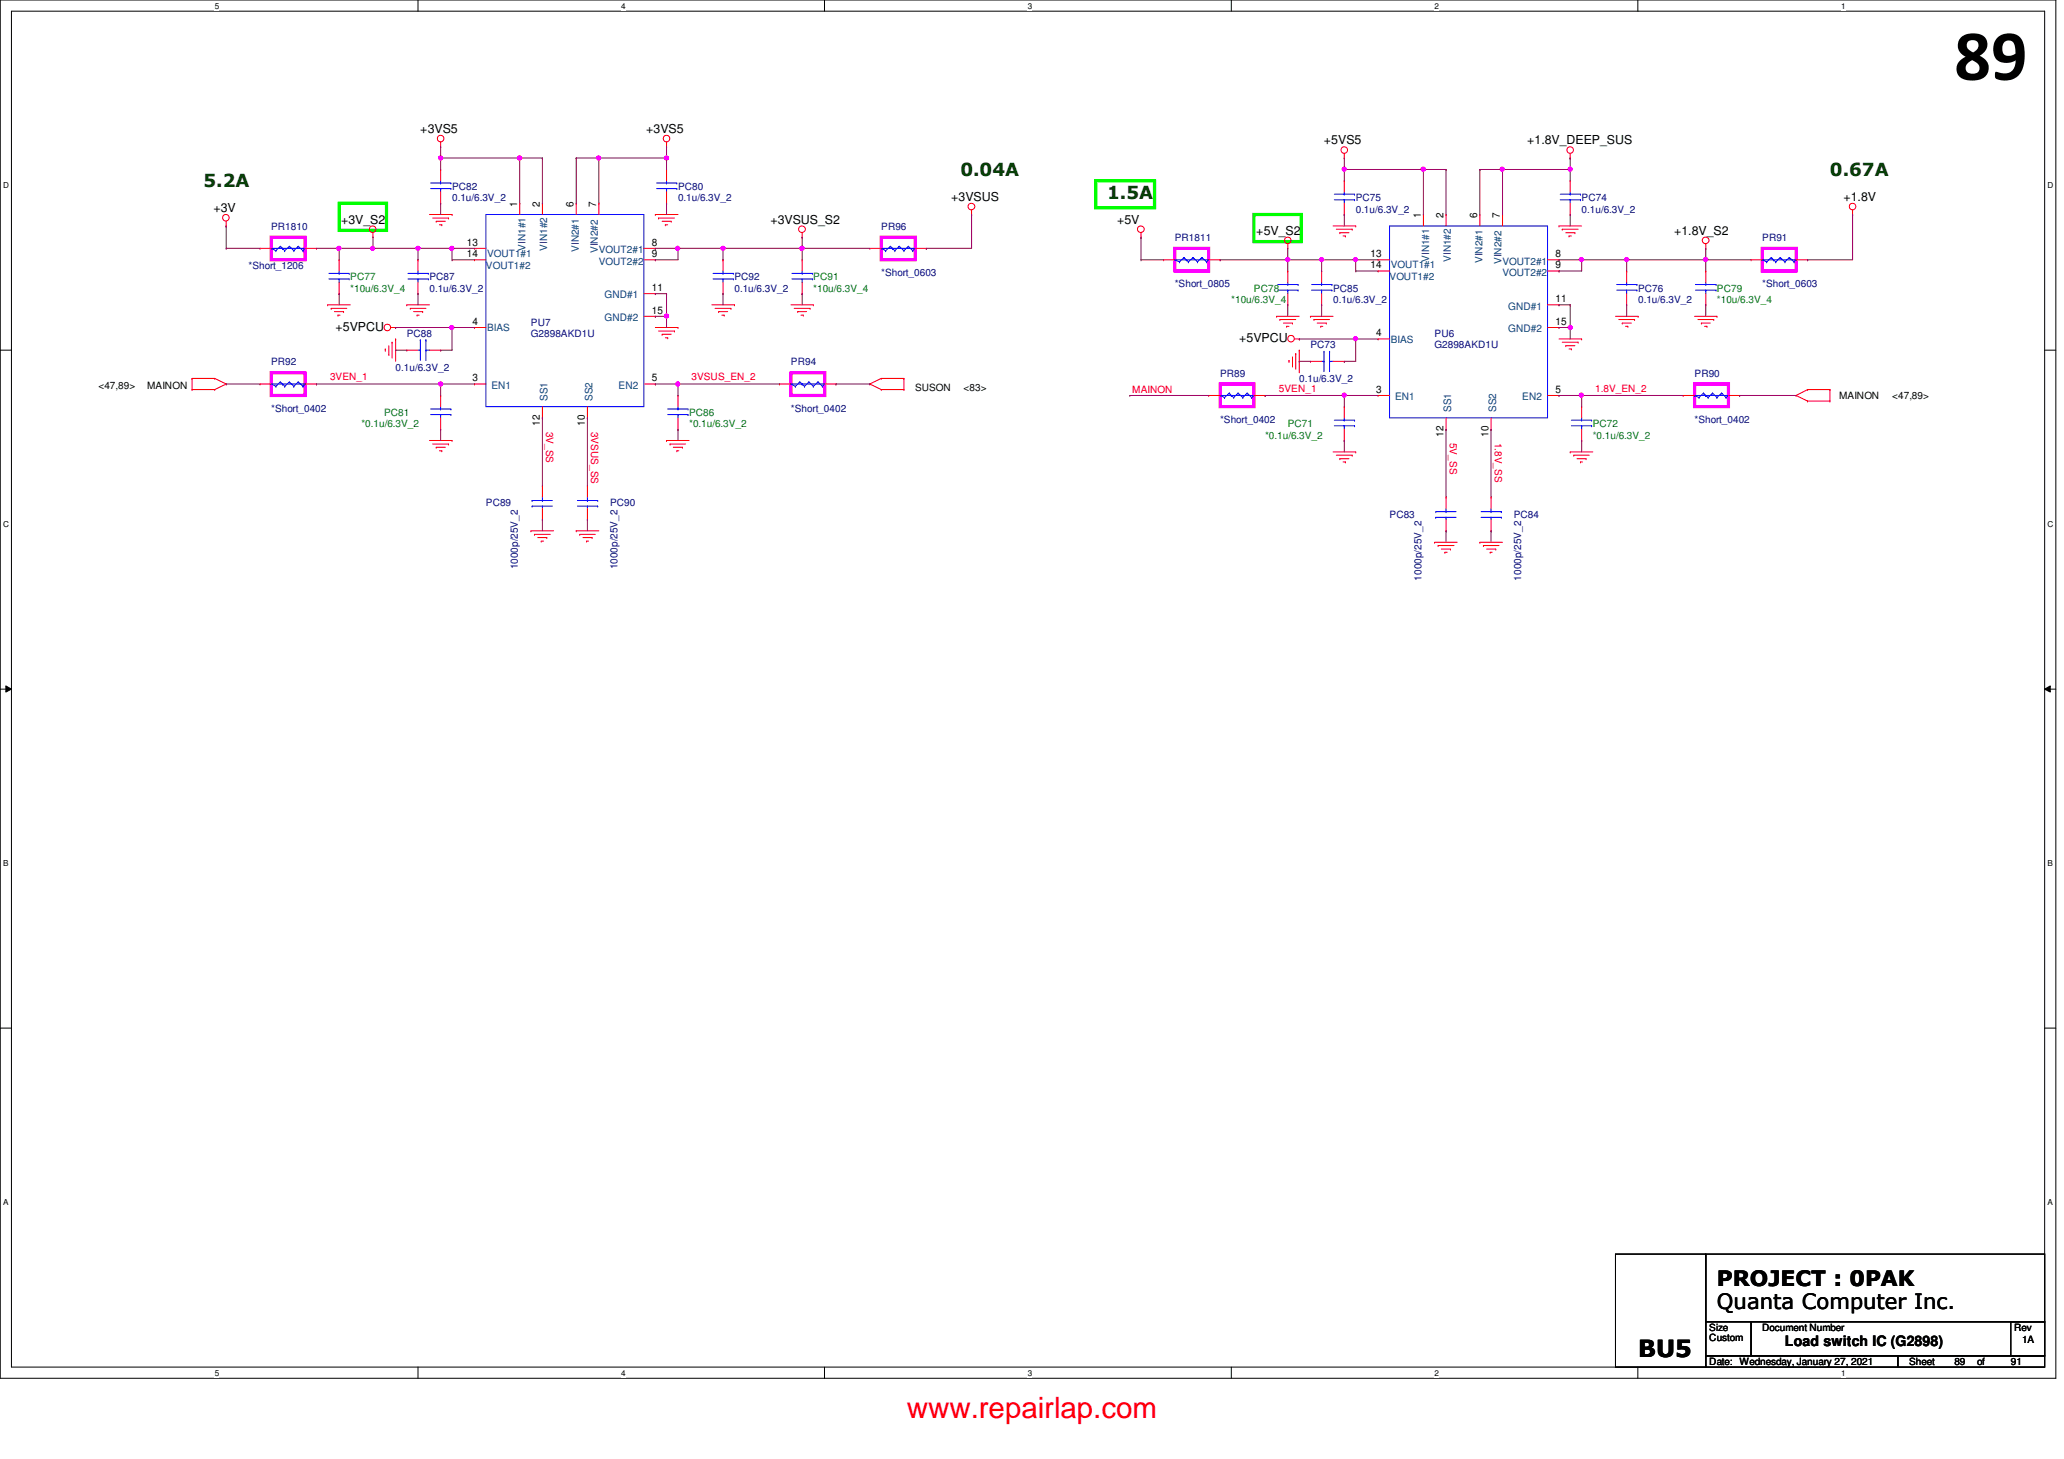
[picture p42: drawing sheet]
<svg xmlns="http://www.w3.org/2000/svg" width="297mm" height="210mm" viewBox="0 0 297 210" stroke-linecap="round" stroke-linejoin="round" font-family="sans-serif">
<defs><g id="words">
<text font-size="10.4" x="281.3" y="11.5">89</text>
<text font-size="4.2" fill="#f00" x="130.5" y="203.9">www.repairlap.com</text>
<text font-size="3.4" x="235.8" y="195.2">BU5</text>
<g font-size="3">
<text x="247.1" y="185.1">PROJECT : 0PAK</text>
<text x="247.1" y="188.3">Quanta Computer Inc.</text>
</g>
<g font-size="2.6" fill="#004000">
<text x="29.3" y="27">5.2A</text>
<text x="138.2" y="25.3">0.04A</text>
<text x="159.3" y="28.6">1.5A</text>
<text x="263.4" y="25.3">0.67A</text>
</g>
<text font-size="2.1" x="256.9" y="193.7">Load switch IC (G2898)</text>
<g font-size="1.8">
<text x="60.5" y="19.1">+3VS5</text>
<text x="93" y="19.1">+3VS5</text>
<text x="190.5" y="20.8">+5VS5</text>
<text x="219.8" y="20.8">+1.8V_DEEP_SUS</text>
<text x="136.9" y="28.9">+3VSUS</text>
<text x="265.3" y="28.9">+1.8V</text>
<text x="30.7" y="30.5">+3V</text>
<text x="49.1" y="32.2">+3V_S2</text>
<text x="110.9" y="32.2">+3VSUS_S2</text>
<text x="160.8" y="32.2">+5V</text>
<text x="180.8" y="33.8">+5V_S2</text>
<text x="240.9" y="33.8">+1.8V_S2</text>
<text x="48.3" y="47.6">+5VPCU</text>
<text x="178.3" y="49.2">+5VPCU</text>
</g>
<g font-size="1.5">
<text x="74.4" y="29.7" transform="rotate(-90 74.4 29.7)">1</text>
<text x="77.7" y="29.7" transform="rotate(-90 77.7 29.7)">2</text>
<text x="82.5" y="29.7" transform="rotate(-90 82.5 29.7)">6</text>
<text x="85.8" y="29.7" transform="rotate(-90 85.8 29.7)">7</text>
<text x="67.2" y="35.3">13</text>
<text x="93.8" y="35.3">8</text>
<text x="204.5" y="31.4" transform="rotate(-90 204.5 31.4)">1</text>
<text x="207.7" y="31.4" transform="rotate(-90 207.7 31.4)">2</text>
<text x="212.6" y="31.4" transform="rotate(-90 212.6 31.4)">6</text>
<text x="215.9" y="31.4" transform="rotate(-90 215.9 31.4)">7</text>
<text x="67.2" y="37">14</text>
<text x="93.8" y="41.9">11</text>
<text x="93.8" y="37">9</text>
<text x="197.2" y="38.6">14</text>
<text x="197.2" y="37">13</text>
<text x="223.9" y="38.6">9</text>
<text x="223.9" y="37">8</text>
<text x="68" y="46.7">4</text>
<text x="93.8" y="45.1">15</text>
<text x="223.9" y="43.5">11</text>
<text x="223.9" y="46.7">15</text>
<text x="198" y="48.4">4</text>
<text x="68" y="54.9">3</text>
<text x="93.8" y="54.9">5</text>
<text x="198" y="56.5">3</text>
<text x="223.9" y="56.5">5</text>
<text x="77.7" y="61.3" transform="rotate(-90 77.7 61.3)">12</text>
<text x="84.2" y="61.3" transform="rotate(-90 84.2 61.3)">10</text>
<text x="207.7" y="62.9" transform="rotate(-90 207.7 62.9)">12</text>
<text x="214.2" y="62.9" transform="rotate(-90 214.2 62.9)">10</text>
</g>
<g font-size="1.5" fill="#004080">
<text x="87" y="42.9">GND#1</text>
<text x="87" y="46.2">GND#2</text>
<text x="217" y="44.5">GND#1</text>
<text x="217" y="47.8">GND#2</text>
<text x="70.7" y="55.9">EN1</text>
<text x="78.8" y="57.7" transform="rotate(-90 78.8 57.7)">SS1</text>
<text x="85.3" y="57.7" transform="rotate(-90 85.3 57.7)">SS2</text>
<text x="89" y="55.9">EN2</text>
<text x="200.8" y="57.6">EN1</text>
<text x="208.8" y="59.3" transform="rotate(-90 208.8 59.3)">SS1</text>
<text x="215.3" y="59.3" transform="rotate(-90 215.3 59.3)">SS2</text>
<text x="219.1" y="57.6">EN2</text>
</g>
<g font-size="1.4" fill="#000080">
<text x="65.1" y="27.3">PC82</text>
<text x="65.1" y="29">0.1u/6.3V_2</text>
<text x="97.6" y="27.3">PC80</text>
<text x="97.6" y="29">0.1u/6.3V_2</text>
<text x="195.1" y="29">PC75</text>
<text x="227.6" y="29">PC74</text>
<text x="39" y="33">PR1810</text>
<text x="126.8" y="33">PR96</text>
<text x="169.1" y="34.7">PR1811</text>
<text x="195.1" y="30.6">0.1u/6.3V_2</text>
<text x="227.6" y="30.6">0.1u/6.3V_2</text>
<text x="253.6" y="34.7">PR91</text>
<text x="35.8" y="38.7">*Short_1206</text>
<text x="61.8" y="40.3">PC87</text>
<text x="61.8" y="42">0.1u/6.3V_2</text>
<text x="105.7" y="40.3">PC92</text>
<text x="105.7" y="42">0.1u/6.3V_2</text>
<text x="126.8" y="39.7">*Short_0603</text>
<text x="169.1" y="41.3">*Short_0805</text>
<text x="191.9" y="42">PC85</text>
<text x="235.8" y="42">PC76</text>
<text x="253.6" y="41.3">*Short_0603</text>
<text x="76.4" y="46.9">PU7</text>
<text x="191.9" y="43.6">0.1u/6.3V_2</text>
<text x="235.8" y="43.6">0.1u/6.3V_2</text>
<text x="39" y="52.5">PR92</text>
<text x="56.9" y="53.3">0.1u/6.3V_2</text>
<text x="58.5" y="48.5">PC88</text>
<text x="76.4" y="48.5">G2898AKD1U</text>
<text x="113.8" y="52.5">PR94</text>
<text x="188.6" y="50.1">PC73</text>
<text x="206.5" y="48.5">PU6</text>
<text x="206.5" y="50.1">G2898AKD1U</text>
<text x="39" y="59.2">*Short_0402</text>
<text x="113.8" y="59.2">*Short_0402</text>
<text x="175.6" y="54.2">PR89</text>
<text x="187" y="55">0.1u/6.3V_2</text>
<text x="243.9" y="54.2">PR90</text>
<text x="175.6" y="60.8">*Short_0402</text>
<text x="243.9" y="60.8">*Short_0402</text>
<text x="69.9" y="72.9">PC89</text>
<text x="87.8" y="72.9">PC90</text>
<text x="200" y="74.5">PC83</text>
<text x="217.8" y="74.5">PC84</text>
<text x="74.5" y="81.9" transform="rotate(-90 74.5 81.9)">1000p/25V_2</text>
<text x="88.9" y="81.9" transform="rotate(-90 88.9 81.9)">1000p/25V_2</text>
<text x="204.6" y="83.5" transform="rotate(-90 204.6 83.5)">1000p/25V_2</text>
<text x="218.9" y="83.5" transform="rotate(-90 218.9 83.5)">1000p/25V_2</text>
</g>
<g font-size="1.4" fill="#008000">
<text x="50.4" y="40.3">PC77</text>
<text x="50.4" y="42">*10u/6.3V_4</text>
<text x="117" y="40.3">PC91</text>
<text x="117" y="42">*10u/6.3V_4</text>
<text x="180.5" y="42">PC78</text>
<text x="247.1" y="42">PC79</text>
<text x="177.2" y="43.6">*10u/6.3V_4</text>
<text x="247.1" y="43.6">*10u/6.3V_4</text>
<text x="55.3" y="59.9">PC81</text>
<text x="99.2" y="59.9">PC86</text>
<text x="52" y="61.5">*0.1u/6.3V_2</text>
<text x="99.2" y="61.5">*0.1u/6.3V_2</text>
<text x="182.1" y="63.1">*0.1u/6.3V_2</text>
<text x="185.3" y="61.5">PC71</text>
<text x="229.2" y="61.5">PC72</text>
<text x="229.2" y="63.1">*0.1u/6.3V_2</text>
</g>
<g font-size="1.4" fill="#004080">
<text x="69.9" y="38.7">VOUT1#2</text>
<text x="70.1" y="37">VOUT1#1</text>
<text x="75.6" y="36.1" transform="rotate(-90 75.6 36.1)">VIN1#1</text>
<text x="78.7" y="36.1" transform="rotate(-90 78.7 36.1)">VIN1#2</text>
<text x="83.3" y="36.2" transform="rotate(-90 83.3 36.2)">VIN2#1</text>
<text x="86.1" y="36.4" transform="rotate(-90 86.1 36.4)">VIN2#2</text>
<text x="86.2" y="38.1">VOUT2#2</text>
<text x="86.2" y="36.4">VOUT2#1</text>
<text x="200" y="40.3">VOUT1#2</text>
<text x="200.1" y="38.6">VOUT1#1</text>
<text x="205.7" y="37.7" transform="rotate(-90 205.7 37.7)">VIN1#1</text>
<text x="208.8" y="37.7" transform="rotate(-90 208.8 37.7)">VIN1#2</text>
<text x="213.4" y="37.8" transform="rotate(-90 213.4 37.8)">VIN2#1</text>
<text x="216.1" y="38" transform="rotate(-90 216.1 38)">VIN2#2</text>
<text x="216.2" y="39.7">VOUT2#2</text>
<text x="216.2" y="38.1">VOUT2#1</text>
<text x="70.1" y="47.7">BIAS</text>
<text x="200.1" y="49.3">BIAS</text>
</g>
<g font-size="1.4">
<text x="14.2" y="56">&lt;47,89&gt;</text>
<text x="21.2" y="56">MAINON</text>
<text x="131.7" y="56.3">SUSON</text>
<text x="138.7" y="56.3">&lt;83&gt;</text>
<text x="264.7" y="57.4">MAINON</text>
<text x="272.3" y="57.4">&lt;47,89&gt;</text>
<text x="246" y="191.5">Size</text>
<text x="253.6" y="191.5">Document Number</text>
<text x="289.9" y="191.5">Rev</text>
<text x="246" y="196.4">Date: Wednesday, January 27, 2021</text>
<text x="246" y="193">Custom</text>
<text x="274.7" y="196.4">Sheet</text>
<text x="281.3" y="196.4">89</text>
<text x="284.5" y="196.4">of</text>
<text x="289.4" y="196.4">91</text>
<text x="291" y="193.2">1A</text>
</g>
<g font-size="1.4" fill="#f00">
<text x="47.5" y="54.7">3VEN_1</text>
<text x="99.5" y="54.7">3VSUS_EN_2</text>
<text x="162.9" y="56.6">MAINON</text>
<text x="184.1" y="56.3">5VEN_1</text>
<text x="229.6" y="56.3">1.8V_EN_2</text>
<text x="78.6" y="62.1" transform="rotate(90 78.6 62.1)">3V_SS</text>
<text x="85.1" y="62.1" transform="rotate(90 85.1 62.1)">3VSUS_SS</text>
<text x="208.7" y="63.7" transform="rotate(90 208.7 63.7)">5V_SS</text>
<text x="215.1" y="63.7" transform="rotate(90 215.1 63.7)">1.8V_SS</text>
</g>
<g font-size="1.2">
<text x="30.9" y="1.2">5</text>
<text x="89.4" y="1.2">4</text>
<text x="147.9" y="1.2">3</text>
<text x="206.5" y="1.2">2</text>
<text x="265" y="1.2">1</text>
<text x=".5" y="27.1">D</text>
<text x="294.7" y="27.1">D</text>
<text x=".5" y="75.8">C</text>
<text x="294.7" y="75.8">C</text>
<text x=".5" y="124.6">B</text>
<text x="294.7" y="124.6">B</text>
<text x=".5" y="173.4">A</text>
<text x="294.7" y="173.4">A</text>
<text x="30.9" y="197.9">5</text>
<text x="89.4" y="197.9">4</text>
<text x="147.9" y="197.9">3</text>
<text x="206.5" y="197.9">2</text>
<text x="265" y="197.9">1</text>
</g>
</g></defs>
<path d="M0 0h295.9v198.3h-295.9zM1.6 1.6h292.7v195.1h-292.7z" fill="none" stroke="#000" stroke-width=".14"/>
<g fill="#fff">
<path d="M30.9 .2h.6v1.3h-.6z"/>
<path d="M30.9 196.8h.6v1.4h-.6z"/>
</g>
<path d="M60.2 0v1.6M60.2 196.7v1.6" fill="none" stroke="#000" stroke-width=".14"/>
<g fill="#fff">
<path d="M89.4 .2h.6v1.3h-.6z"/>
<path d="M89.4 196.8h.6v1.4h-.6z"/>
</g>
<path d="M118.7 0v1.6M118.7 196.7v1.6" fill="none" stroke="#000" stroke-width=".14"/>
<g fill="#fff">
<path d="M147.9 .2h.6v1.3h-.6z"/>
<path d="M147.9 196.8h.6v1.4h-.6z"/>
</g>
<path d="M177.2 0v1.6M177.2 196.7v1.6" fill="none" stroke="#000" stroke-width=".14"/>
<g fill="#fff">
<path d="M206.5 .2h.5v1.3h-.5z"/>
<path d="M206.5 196.8h.5v1.4h-.5z"/>
</g>
<path d="M235.7 0v1.6M235.7 196.7v1.6" fill="none" stroke="#000" stroke-width=".14"/>
<g fill="#fff">
<path d="M265 .2h.6v1.3h-.6z"/>
<path d="M265 196.8h.6v1.4h-.6z"/>
<path d="M.5 26h.8v1.3h-.8z"/>
<path d="M294.7 26h.8v1.3h-.8z"/>
<path d="M.5 74.8h.8v1.3h-.8z"/>
<path d="M294.7 74.8h.8v1.3h-.8z"/>
</g>
<path d="M0 50.4h1.6M294.3 50.4h1.6" fill="none" stroke="#000" stroke-width=".14"/>
<g fill="#fff">
<path d="M.5 123.5h.7v1.3h-.7z"/>
<path d="M294.7 123.5h.7v1.3h-.7z"/>
</g>
<path d="M0 99.1h1.6M.8 98.7l.8 .4-.8 .5zM294.3 99.1l.8-.4v.9zM294.3 99.1h1.6" fill="none" stroke="#000" stroke-width=".14"/>
<path d="M.8 98.7l.8 .4-.8 .5zM294.3 99.1l.8-.4v.9z" fill="#000"/>
<g fill="#fff">
<path d="M.5 172.3h.7v1.3h-.7z"/>
<path d="M294.7 172.3h.7v1.3h-.7z"/>
</g>
<path d="M0 147.9h1.6M294.3 147.9h1.6M232.5 180.4h13v16.3h-13zM245.5 180.4h48.8v9.8h-48.8zM245.5 190.2h6.5v4.9h-6.5zM245.5 195.1h27.6v1.6h-27.6zM252 190.2h42.3v4.9h-42.3zM273.1 195.1h21.2v1.6h-21.2zM289.4 190.2h4.9v4.9h-4.9z" fill="none" stroke="#000" stroke-width=".14"/>
<path d="M48.8 29.3h6.8v3.8h-6.8zM157.7 26h8.5v3.9h-8.5zM180.5 30.9h6.8v3.9h-6.8z" fill="none" stroke="#0f0" stroke-width=".47"/>
<path d="M39 34.1h4.9v3.3h-4.9zM126.8 34.1h4.9v3.3h-4.9zM169.1 35.7h4.8v3.3h-4.8zM253.6 35.7h4.9v3.3h-4.9zM39 53.6h4.9v3.3h-4.9zM113.8 53.6h4.9v3.3h-4.9zM175.6 55.2h4.9v3.3h-4.9zM243.9 55.2h4.8v3.3h-4.8z" fill="none" stroke="#f0f" stroke-width=".47"/>
<g fill="none" stroke="#f00" stroke-width=".14">
<path d="M32.6 32.5h.1M32.6 31.8v.7M37.4 35.7h.1M37.4 35.7h1.6M43.9 35.7h1.6M45.5 35.7h.1M48.8 37.4h.1M48.8 37.4v1.6M53.7 34.1h.1M53.7 33.5v.6M60.2 37.4h.1M60.2 37.4v1.6"/>
<path d="M61.8 30.9h3.3M62.3 31.4h2.3M62.8 31.8h.1M62.8 31.8h1.3M63.2 32.3h.4M63.4 21.1h.1M63.4 24.4h.1M63.4 29.3h.1M63.4 20.4v.7M63.4 24.4v1.6M63.4 27.6v1.7M63.6 32.3h.1"/>
<path d="M64.6 31.4h.1M65.1 30.9h.1M68.3 37.4h.1M68.3 35.7h.1M68.3 37.4h1.6M68.3 35.7h1.6M74.8 29.3h.1M74.8 29.3v1.6M78.1 29.3h.1M78.1 29.3v1.6M82.9 29.3h.1M82.9 29.3v1.6"/>
<path d="M86.2 29.3h.1M86.2 29.3v1.6M92.7 37.4h1.6M92.7 35.7h1.6M94.3 30.9h.1M94.3 37.4h.1M94.3 35.7h.1M94.3 30.9h3.3M94.8 31.4h.1M94.8 31.4h2.3M95.3 31.8h1.3M95.8 32.3h.1"/>
<path d="M95.8 32.3h.3M95.9 21.1h.1M95.9 24.4h.1M95.9 29.3h.1M95.9 20.4v.7M95.9 24.4v1.6M95.9 27.6v1.7M96.6 31.8h.1M104.1 37.4h.1M104.1 37.4v1.6M115.4 34.1h.1M115.4 37.4h.1"/>
<path d="M115.4 33.5v.6M115.4 37.4v1.6M125.2 35.7h.1M125.2 35.7h1.6M131.7 35.7h1.6M133.3 35.7h.1M139.8 30.9h.1M139.8 30.2v.7M164.2 34.1h.1M164.2 33.5v.6M167.5 37.4h.1M167.5 37.4h1.6"/>
<path d="M173.9 37.4h1.7M175.6 37.4h.1M185.3 35.7h.1M185.3 39h.1M185.3 35.1v.6M185.3 39v1.6M190.2 39h.1M190.2 39v1.6M191.9 32.5h3.2M192.3 33h2.3M192.8 33.5h.1M192.8 33.5h1.3"/>
<path d="M193.3 34h.3M193.5 22.7h.1M193.5 26h.1M193.5 30.9h.1M193.5 22.1v.6M193.5 26v1.6M193.5 29.3v1.6M193.6 34h.1M194.6 33h.1M195.1 32.5h.1M198.3 39h.1M198.3 37.4h.1"/>
<path d="M198.3 39h1.7M198.3 37.4h1.7M204.8 30.9h.1M204.8 30.9v1.6M208.1 30.9h.1M208.1 30.9v1.6M213 30.9h.1M213 30.9v1.6M216.2 30.9h.1M216.2 30.9v1.6M222.7 39h1.7M222.7 37.4h1.7"/>
<path d="M224.4 32.5h.1M224.4 39h.1M224.4 37.4h.1M224.4 32.5h3.2M224.8 33h.1M224.8 33h2.3M225.3 33.5h1.3M225.8 34h.1M225.8 34h.3M226 22.7h.1M226 26h.1M226 30.9h.1"/>
<path d="M226 22.1v.6M226 26v1.6M226 29.3v1.6M226.6 33.5h.1M234.1 39h.1M234.1 39v1.6M245.5 35.7h.1M245.5 39h.1M245.5 35.1v.6M245.5 39v1.6M252 37.4h.1M252 37.4h1.6"/>
<path d="M258.5 37.4h1.6M260.1 37.4h.1M266.6 30.9h.1M266.6 30.2v.7M27.6 56h.1M27.6 54.4h.1M27.6 56h3.3M27.6 54.4h3.3M27.6 54.4v1.6M30.9 54.4h.1M30.9 56h.1M30.9 54.4l1.7 .8"/>
<path d="M32.6 55.2h.1M32.6 55.2l-1.7 .8M37.4 55.2h.1M37.4 55.2h1.6M43.9 55.2h1.6M45.5 55.2h.1M47.2 43.9h.1M47.2 43.9h3.2M47.7 44.4h.1M47.7 44.4h2.2M48.1 44.8h1.3M48.6 45.3h.1"/>
<path d="M48.6 45.3h.3M48.8 42.2h.1M48.8 40.6v1.6M49.4 44.8h.1M55.5 50.2h.1M55.5 50.2v.3M56 51h.1M56 49.7v1.3M56.3 47.1h.6M56.4 49.2h.1M56.4 49.2v2.3M56.9 48.8h.1"/>
<path d="M56.9 47.1h.1M56.9 48.8v3.2M58.5 43.9h.1M58.5 50.4h.1M58.5 43.9h3.3M58.5 50.4h1.7M59.1 44.4h.1M59.1 44.4h2.2M59.5 44.8h1.3M60 45.3h.1M60 45.3h.3M60.2 42.2h.1"/>
<path d="M60.2 40.6v1.6M60.8 44.8h.1M61.8 50.4h1.6M63.4 50.4h.1M63.4 56.9h.1M63.4 56.9v1.6M68.3 55.2h.1M68.3 47.1h.1M68.3 47.1h1.6M68.3 55.2h1.6M78.1 58.5v1.6M84.5 58.5v1.6"/>
<path d="M92.7 45.5h1.6M92.7 55.2h1.6M92.7 42.2h1.6M94.3 55.2h.1M94.3 42.2h.1M94.3 45.5h.1M94.3 47.1h3.3M94.8 47.6h2.3M95.3 48.1h.1M95.3 48.1h1.3M95.8 48.6h.3M96.1 48.6h.1"/>
<path d="M97.1 47.6h.1M97.6 47.1h.1M97.6 56.9h.1M97.6 56.9v1.6M102.4 43.9h3.3M102.9 44.4h2.3M103.4 44.8h.1M103.4 44.8h1.3M103.9 45.3h.3M104.1 42.2h.1M104.1 40.6v1.6M104.2 45.3h.1"/>
<path d="M105.2 44.4h.1M105.7 43.9h.1M112.2 55.2h.1M112.2 55.2h1.6M113.8 43.9h3.2M114.3 44.4h2.3M114.8 44.8h.1M114.8 44.8h1.3M115.3 45.3h.3M115.4 42.2h.1M115.4 40.6v1.6M115.6 45.3h.1"/>
<path d="M116.6 44.4h.1M117 43.9h.1M118.7 55.2h1.6M120.3 55.2h.1M125.2 55.2h.1M125.2 55.2l1.6 .8M126.8 56h.1M126.8 54.4h.1M126.8 56h3.3M126.8 54.4h3.3M126.8 54.4l-1.6 .8M130.1 56h.1"/>
<path d="M130.1 54.4h.1M130.1 54.4v1.6M173.9 56.9h.1M173.9 56.9h1.7M180.5 56.9h1.6M182.1 56.9h.1M183.7 45.5h.1M183.7 45.5h3.3M184.2 46h.1M184.2 46h2.3M184.7 46.5h1.3M185.2 46.9h.1"/>
<path d="M185.2 46.9h.3M185.3 43.9h.1M185.3 42.2v1.7M185.5 51.9h.1M185.5 51.9v.3M186 52.7h.1M186 46.5h.1M186 51.4v1.3M186.3 48.8h.7M186.5 50.9h.1M186.5 50.9v2.2M187 50.4h.1"/>
<path d="M187 48.8h.1M187 50.4v3.2M188.6 45.5h.1M188.6 52h.1M188.6 45.5h3.3M188.6 52h1.6M189.1 46h.1M189.1 46h2.2M189.6 46.5h1.3M190.1 46.9h.1M190.1 46.9h.3M190.2 43.9h.1"/>
<path d="M190.2 42.2v1.7M190.9 46.5h.1M191.9 52h1.6M193.5 52h.1M193.5 58.5h.1M193.5 58.5v1.6M198.3 56.9h.1M198.3 48.8h.1M198.3 48.8h1.7M198.3 56.9h1.7M222.7 43.9h1.7M222.7 47.1h1.7"/>
<path d="M222.7 56.9h1.7M224.4 56.9h.1M224.4 43.9h.1M224.4 47.1h.1M224.4 48.8h3.2M224.8 49.2h2.3M225.3 49.7h.1M225.3 49.7h1.3M225.8 50.2h.3M226.1 50.2h.1M227.1 49.2h.1M227.6 48.8h.1"/>
<path d="M227.6 58.5h.1M227.6 58.5v1.6M232.5 45.5h3.3M233 46h2.2M233.5 46.5h.1M233.5 46.5h1.3M233.9 46.9h.4M234.1 43.9h.1M234.1 42.2v1.7M234.3 46.9h.1M235.2 46h.1M235.8 45.5h.1"/>
<path d="M242.2 56.9h.1M242.2 56.9h1.7M243.9 45.5h3.2M244.3 46h2.3M244.9 46.5h.1M244.9 46.5h1.2M245.3 46.9h.4M245.5 43.9h.1M245.5 42.2v1.7M245.7 46.9h.1M246.6 46h.1M247.1 45.5h.1"/>
<path d="M248.7 56.9h1.7M250.4 56.9h.1M258.5 56.9h.1M258.5 56.9l1.6 .8M260.1 56h.1M260.1 57.7h.1M260.1 56h3.3M260.1 56l-1.6 .9M260.1 57.7h3.3M263.4 57.7h.1M263.4 56h.1M263.4 56v1.7"/>
<path d="M61.8 63.4h3.3M62.3 63.9h2.3M62.8 64.3h.1M62.8 64.3h1.3M63.2 64.9h.4M63.4 61.8h.1M63.4 60.1v1.7M63.6 64.9h.1M64.6 63.9h.1M65.1 63.4h.1M76.4 76.4h.1M76.4 76.4h3.3"/>
<path d="M76.9 76.9h.1M76.9 76.9h2.3M77.4 77.3h1.3M77.9 77.9h.1M77.9 77.9h.3M78.1 60.1h.1M78.1 74.8h.1M78.1 69.9h.1M78.1 69.9v1.6M78.1 73.2v1.6M78.7 77.3h.1M82.9 76.4h.1"/>
<path d="M82.9 76.4h3.3M83.4 76.9h.1M83.4 76.9h2.3M83.9 77.3h1.3M84.4 77.9h.1M84.4 77.9h.3M84.5 74.8h.1M84.5 69.9h.1M84.5 60.1h.1M84.5 69.9v1.6M84.5 73.2v1.6M85.2 77.3h.1"/>
<path d="M95.9 63.4h.1M95.9 63.4h3.3M96.4 63.9h.1M96.4 63.9h2.3M96.9 64.3h1.3M97.4 64.9h.1M97.4 64.9h.3M97.6 61.8h.1M97.6 60.1v1.7M98.2 64.3h.1M191.9 65h3.2M192.3 65.5h2.3"/>
<path d="M192.8 66h.1M192.8 66h1.3M193.3 66.5h.3M193.5 63.4h.1M193.5 61.8v1.6M193.6 66.5h.1M194.6 65.5h.1M195.1 65h.1M206.5 78h.1M206.5 78h3.2M207 78.5h.1M207 78.5h2.3"/>
<path d="M207.4 79h1.3M207.9 79.5h.1M207.9 79.5h.4M208.1 61.8h.1M208.1 76.4h.1M208.1 71.5h.1M208.1 60.1v1.7M208.1 71.5v1.7M208.1 74.8v1.6M208.7 79h.1M213 78h.1M213 78h3.2"/>
<path d="M213.5 78.5h.1M213.5 78.5h2.2M213.9 79h1.4M214.5 79.5h.1M214.5 79.5h.3M214.6 61.8h.1M214.6 76.4h.1M214.6 71.5h.1M214.6 60.1v1.7M214.6 71.5v1.7M214.6 74.8v1.6M215.3 79h.1"/>
<path d="M226 65h.1M226 65h3.2M226.5 65.5h.1M226.5 65.5h2.2M226.9 66h1.4M227.5 66.5h.1M227.5 66.5h.2M227.6 63.4h.1M227.6 61.8v1.6M228.3 66h.1"/>
<circle cx="63.4" cy="19.9" r=".47"/>
<circle cx="95.9" cy="19.9" r=".47"/>
<circle cx="32.5" cy="31.3" r=".47"/>
<circle cx="53.6" cy="33" r=".47"/>
<circle cx="115.4" cy="33" r=".48"/>
<circle cx="139.8" cy="29.7" r=".48"/>
<circle cx="164.2" cy="33" r=".48"/>
<circle cx="185.3" cy="34.6" r=".47"/>
<circle cx="193.5" cy="21.6" r=".47"/>
<circle cx="226" cy="21.6" r=".47"/>
<circle cx="245.5" cy="34.6" r=".48"/>
<circle cx="266.6" cy="29.7" r=".47"/>
<circle cx="55.7" cy="47.1" r=".47"/>
<circle cx="185.8" cy="48.7" r=".47"/>
</g>
<g fill="none" stroke="#00f" stroke-width=".14">
<path d="M39 35.7h.1M39 35.7h4.9l-.3 .4M39 35.7l.7 .4M39.7 36.1h.1M40.3 35.4h.1M40.3 35.4l.4 .3M40.3 35.4l-.6 .7M40.7 35.7h.1M40.7 35.7l.3 .4M41 36.1h.1M41.7 35.4h.1M41.7 35.4l.6 .7"/>
<path d="M41.7 35.4l-.7 .7M42.3 36.1h.1M42.9 35.4h.1M42.9 35.4l.7 .7M42.9 35.4l-.6 .7M43.6 36.1h.1M47.3 39.3h2.9M48.8 39.3h.1M48.8 39v.3M50.2 39.3h.1M58.7 39.3h2.9M60.2 39.3h.1"/>
<path d="M60.2 39v.3M61.6 39.3h.1M62 27.1h2.9M62 26.3h2.9M63.4 26.3h.1M63.4 27.1h.1M63.4 26v.3M63.4 27.1v.5M64.9 27.1h.1M64.9 26.3h.1M69.9 30.9h22.8v27.6h-22.8zM94.5 27.1h2.9"/>
<path d="M94.5 26.3h2.9M95.9 26.3h.1M95.9 27.1h.1M95.9 26v.3M95.9 27.1v.5M97.4 27.1h.1M97.4 26.3h.1M102.6 39.3h2.9M104.1 39.3h.1M104.1 39v.3M105.5 39.3h.1M114 39.3h2.9"/>
<path d="M115.4 39.3h.1M115.4 39v.3M116.9 39.3h.1M126.8 35.7h.1M126.8 35.7h4.9l-.3 .4M126.8 35.7l.7 .4M127.5 36.1h.1M128.1 35.4h.1M128.1 35.4l.3 .3M128.1 35.4l-.6 .7M128.4 35.7h.1M128.4 35.7l.4 .4"/>
<path d="M128.8 36.1h.1M129.4 35.4h.1M129.4 35.4l.7 .7M129.4 35.4l-.6 .7M130.1 36.1h.1M130.7 35.4h.1M130.7 35.4l.7 .7M130.7 35.4l-.6 .7M131.4 36.1h.1M169.1 37.4h.1M169.1 37.4h4.8l-.3 .3M169.1 37.4l.7 .3"/>
<path d="M169.8 37.7h.1M170.4 37h.1M170.4 37l.6 .7M170.4 37l-.6 .7M170.7 37.4h.1M171 37.7h.1M171.7 37h.1M171.7 37l.6 .7M171.7 37l-.7 .7M172.3 37.7h.1M173 37h.1M173 37l.6 .7"/>
<path d="M173 37l-.7 .7M173.6 37.7h.1M192 28.7h2.9M192 27.9h2.9M193.5 27.9h.1M193.5 28.7h.1M193.5 27.6v.3M193.5 28.7v.6M194.9 28.7h.1M194.9 27.9h.1M200 32.5h22.7v27.6h-22.7zM224.5 28.7h3"/>
<path d="M224.5 27.9h3M226 27.9h.1M226 28.7h.1M226 27.6v.3M226 28.7v.6M227.5 28.7h.1M227.5 27.9h.1M253.6 37.4h.1M253.6 37.4h4.9l-.3 .3M253.6 37.4l.7 .3M254.3 37.7h.1M254.9 37h.1"/>
<path d="M254.9 37l.3 .4M254.9 37l-.6 .7M255.2 37.4h.1M255.2 37.4l.4 .3M255.6 37.7h.1M256.2 37h.1M256.2 37l.7 .7M256.2 37l-.6 .7M256.9 37.7h.1M257.5 37h.1M257.5 37l.7 .7M257.5 37l-.6 .7"/>
<path d="M258.2 37.7h.1M39 55.2h.1M39 55.2h4.9l-.3 .4M39 55.2l.7 .4M39.7 55.6h.1M40.3 54.9h.1M40.3 54.9l.4 .3M40.3 54.9l-.6 .7M40.7 55.2h.1M40.7 55.2l.3 .4M41 55.6h.1M41.7 54.9h.1"/>
<path d="M41.7 54.9l.6 .7M41.7 54.9l-.7 .7M42.3 55.6h.1M42.9 54.9h.1M42.9 54.9l.7 .7M42.9 54.9l-.6 .7M43.6 55.6h.1M47.3 40.1h2.9M48.8 40.1h.1M48.8 40.1v.5M50.2 40.1h.1M58.7 40.1h2.9"/>
<path d="M60.2 40.1h.1M60.2 40.1v.5M60.2 50.4h.3M60.5 50.4h.1M60.5 48.9h.1M60.5 48.9v3M61.3 48.9h.1M61.3 50.4h.1M61.3 50.4h.5M61.3 48.9v3M61.6 40.1h.1M62 59.6h2.9"/>
<path d="M62 58.8h2.9M63.4 58.8h.1M63.4 59.6h.1M63.4 58.5v.3M63.4 59.6v.5M64.9 59.6h.1M64.9 58.8h.1M96.1 59.6h2.9M96.1 58.8h2.9M97.6 58.8h.1M97.6 59.6h.1M97.6 58.5v.3"/>
<path d="M97.6 59.6v.5M99 59.6h.1M99 58.8h.1M102.6 40.1h2.9M104.1 40.1h.1M104.1 40.1v.5M105.5 40.1h.1M113.8 55.2h.1M113.8 55.2h4.9l-.3 .4M113.8 55.2l.7 .4M114 40.1h2.9M114.5 55.6h.1"/>
<path d="M115.1 54.9h.1M115.1 54.9l.3 .3M115.1 54.9l-.6 .7M115.4 40.1h.1M115.4 55.2h.1M115.4 40.1v.5M115.4 55.2l.4 .4M115.8 55.6h.1M116.4 54.9h.1M116.4 54.9l.6 .7M116.4 54.9l-.6 .7M116.9 40.1h.1"/>
<path d="M117 55.6h.1M117.7 54.9h.1M117.7 54.9l.7 .7M117.7 54.9l-.7 .7M118.4 55.6h.1M175.6 56.9h.1M175.6 56.9h4.9l-.4 .3M175.6 56.9l.6 .3M176.2 57.2h.1M176.9 56.6h.1M176.9 56.6l.3 .3M176.9 56.6l-.7 .6"/>
<path d="M177.2 56.9h.1M177.2 56.9l.3 .3M177.5 57.2h.1M178.2 56.6h.1M178.2 56.6l.7 .6M178.2 56.6l-.7 .6M178.9 57.2h.1M179.5 56.6h.1M179.5 56.6l.6 .6M179.5 56.6l-.6 .6M180.1 57.2h.1M183.9 41.7h2.9"/>
<path d="M183.9 40.9h2.9M185.3 40.9h.1M185.3 41.7h.1M185.3 40.6v.3M185.3 41.7v.5M186.8 41.7h.1M186.8 40.9h.1M188.8 41.7h2.9M188.8 40.9h2.9M190.2 40.9h.1M190.2 41.7h.1M190.2 40.6v.3"/>
<path d="M190.2 41.7v.5M190.2 52h.3M190.5 52h.1M190.5 50.5h.1M190.5 50.5v3M191.3 50.5h.1M191.3 52h.1M191.3 52h.6M191.3 50.5v3M191.7 41.7h.1M191.7 40.9h.1M232.7 41.7h2.9"/>
<path d="M232.7 40.9h2.9M234.1 40.9h.1M234.1 41.7h.1M234.1 40.6v.3M234.1 41.7v.5M235.6 41.7h.1M235.6 40.9h.1M243.9 56.9h.1M243.9 56.9h4.8l-.3 .3M243.9 56.9l.6 .3M244 41.7h3M244 40.9h3"/>
<path d="M244.5 57.2h.1M245.1 56.6h.1M245.1 56.6l.4 .3M245.1 56.6l-.6 .6M245.5 56.9h.1M245.5 40.9h.1M245.5 41.7h.1M245.5 56.9l.3 .3M245.5 40.6v.3M245.5 41.7v.5M245.8 57.2h.1M246.5 56.6h.1"/>
<path d="M246.5 56.6l.6 .6M246.5 56.6l-.7 .6M247 41.7h.1M247 40.9h.1M247.1 57.2h.1M247.8 56.6h.1M247.8 56.6l.6 .6M247.8 56.6l-.7 .6M248.4 57.2h.1M76.6 72h.1M76.6 72.8h.1M76.6 72h2.9"/>
<path d="M76.6 72.8h2.9M78.1 72.8h.1M78.1 72h.1M78.1 71.5v.5M78.1 72.8v.4M83.1 72h2.9M83.1 72.8h2.9M84.5 72.8h.1M84.5 72h.1M84.5 71.5v.5M84.5 72.8v.4M86 72h.1"/>
<path d="M86 72.8h.1M192 61.3h2.9M192 60.5h2.9M193.5 60.5h.1M193.5 61.3h.1M193.5 60.1v.4M193.5 61.3v.5M194.9 61.3h.1M194.9 60.5h.1M206.6 73.6h.1M206.6 74.4h.1M206.6 73.6h2.9"/>
<path d="M206.6 74.4h2.9M208.1 74.4h.1M208.1 73.6h.1M208.1 73.2v.4M208.1 74.4v.4M213.1 73.6h3M213.1 74.4h3M214.6 74.4h.1M214.6 73.6h.1M214.6 73.2v.4M214.6 74.4v.4M216.1 73.6h.1"/>
<path d="M216.1 74.4h.1M226.1 61.3h3M226.1 60.5h3M227.6 60.5h.1M227.6 61.3h.1M227.6 60.1v.4M227.6 61.3v.5M229.1 61.3h.1M229.1 60.5h.1"/>
</g>
<path d="M193.5 24.4h.1M193.5 24.4v1.6M226 30.9h.1M226 22.7h.1M226 22.7v1.7M226 30.9v1.6M260.1 37.4h.1M260.1 37.4h6.5M250.4 56.9h.1M250.4 56.9h8.1" fill="none" stroke="#800040" stroke-width=".14"/>
<circle cx="193.5" cy="24.3" r=".3" fill="#f0f"/>
<circle cx="193.5" cy="24.3" r=".3" fill="none" stroke="#f0f" stroke-width=".14"/>
<path d="M213 24.4h.1M213 24.4v6.5M213 24.4h13M216.2 24.4h.1M216.2 24.4v6.5" fill="none" stroke="#800040" stroke-width=".14"/>
<circle cx="226" cy="24.3" r=".3" fill="#f0f"/>
<circle cx="226" cy="24.3" r=".3" fill="none" stroke="#f0f" stroke-width=".14"/>
<circle cx="216.2" cy="24.3" r=".3" fill="#f0f"/>
<circle cx="216.2" cy="24.3" r=".3" fill="none" stroke="#f0f" stroke-width=".14"/>
<path d="M226 24.4h.1M226 24.4v1.6M226 47.1h.1M226 47.1v1.7" fill="none" stroke="#800040" stroke-width=".14"/>
<circle cx="226" cy="47.1" r=".3" fill="#f0f"/>
<circle cx="226" cy="47.1" r=".3" fill="none" stroke="#f0f" stroke-width=".14"/>
<path d="M204.8 24.4h.1M204.8 24.4v6.5M187 52h.1M187 52h1.6M224.4 47.1h.1M224.4 43.9h.1M224.4 43.9h1.6M226 43.9h.1M226 43.9v3.2h-1.6M208.1 76.4h.1M208.1 76.4v1.6" fill="none" stroke="#800040" stroke-width=".14"/>
<circle cx="204.8" cy="24.3" r=".31" fill="#f0f"/>
<circle cx="204.8" cy="24.3" r=".31" fill="none" stroke="#f0f" stroke-width=".14"/>
<g fill="none" stroke="#800040" stroke-width=".14">
<path d="M193.5 24.4h.1M193.5 30.9h.1M193.5 24.4h14.6M193.5 30.9v1.6M204.8 24.4h.1M208.1 24.4h.1M208.1 24.4v6.5M224.4 39h.1M224.4 39h3.2M227.6 37.4h.1M227.6 37.4h6.5M245.5 37.4h.1"/>
<path d="M245.5 37.4v1.6M234.1 43.9h.1M234.1 43.9v1.6M245.5 43.9h.1M245.5 43.9v1.6"/>
</g>
<circle cx="245.5" cy="37.3" r=".31" fill="#f0f"/>
<circle cx="245.5" cy="37.3" r=".31" fill="none" stroke="#f0f" stroke-width=".14"/>
<path d="M234.1 37.4h.1M234.1 37.4v1.6" fill="none" stroke="#800040" stroke-width=".14"/>
<circle cx="234.1" cy="37.3" r=".3" fill="#f0f"/>
<circle cx="234.1" cy="37.3" r=".3" fill="none" stroke="#f0f" stroke-width=".14"/>
<path d="M193.5 22.7h.1M193.5 22.7v1.7M234.1 37.4h.1M234.1 37.4h11.4M187 48.8h.1M187 48.8h8.1M195.1 48.8h.1M195.1 48.8v3.2M214.6 76.4h.1M214.6 76.4v1.6" fill="none" stroke="#800040" stroke-width=".14"/>
<circle cx="195.1" cy="48.7" r=".3" fill="#f0f"/>
<circle cx="195.1" cy="48.7" r=".3" fill="none" stroke="#f0f" stroke-width=".14"/>
<path d="M227.6 37.4h.1M227.6 37.4v1.6M162.6 56.9h.1M162.6 56.9h11.3M193.5 63.4h.1M193.5 63.4v1.6" fill="none" stroke="#800040" stroke-width=".14"/>
<circle cx="227.6" cy="37.3" r=".3" fill="#f0f"/>
<circle cx="227.6" cy="37.3" r=".3" fill="none" stroke="#f0f" stroke-width=".14"/>
<g fill="none" stroke="#800040" stroke-width=".14">
<path d="M164.2 34.1h.1M164.2 34.1v3.3M190.2 37.4h.1M190.2 37.4h4.9M195.1 39h.1M195.1 37.4h.1M195.1 39h3.2M195.1 37.4v1.6M224.4 37.4h.1M224.4 37.4h3.2M190.2 43.9h.1M190.2 43.9v1.6"/>
<path d="M195.1 48.8h.1M195.1 48.8h3.2"/>
</g>
<circle cx="195.1" cy="37.3" r=".3" fill="#f0f"/>
<circle cx="195.1" cy="37.3" r=".3" fill="none" stroke="#f0f" stroke-width=".14"/>
<g fill="none" stroke="#800040" stroke-width=".14">
<path d="M63.4 22.7h.1M63.4 22.7v1.7M82.9 22.7h.1M82.9 22.7v6.6M82.9 22.7h3.3M86.2 22.7h.1M86.2 22.7v6.6M95.9 29.3h.1M95.9 21.1h.1M95.9 21.1v1.6M95.9 29.3v1.6M195.1 37.4h.1"/>
<path d="M195.1 37.4h3.2M245.5 35.7h.1M245.5 37.4h.1M245.5 37.4h6.5M245.5 35.7v1.7M266.6 30.9h.1M266.6 30.9v6.5M193.5 56.9h.1M193.5 52h.1M193.5 56.9h4.8M193.5 56.9v1.6M193.5 52h1.6"/>
<path d="M224.4 56.9h.1M224.4 56.9h3.2M227.6 56.9h.1M227.6 56.9v1.6M227.6 63.4h.1M227.6 63.4v1.6"/>
</g>
<circle cx="86.1" cy="22.7" r=".3" fill="#f0f"/>
<circle cx="86.1" cy="22.7" r=".3" fill="none" stroke="#f0f" stroke-width=".14"/>
<path d="M86.2 22.7h.1M86.2 22.7h9.7" fill="none" stroke="#800040" stroke-width=".14"/>
<circle cx="95.9" cy="22.7" r=".3" fill="#f0f"/>
<circle cx="95.9" cy="22.7" r=".3" fill="none" stroke="#f0f" stroke-width=".14"/>
<path d="M95.9 22.7h.1M95.9 22.7v1.7M94.3 45.5h.1M94.3 42.2h.1M94.3 45.5h1.6M94.3 42.2h1.6M95.9 45.5h.1M95.9 42.2h.1M95.9 42.2v4.9" fill="none" stroke="#800040" stroke-width=".14"/>
<circle cx="95.9" cy="45.5" r=".3" fill="#f0f"/>
<circle cx="95.9" cy="45.5" r=".3" fill="none" stroke="#f0f" stroke-width=".14"/>
<path d="M74.8 22.7h.1M74.8 22.7v6.6M74.8 22.7h3.3M78.1 22.7h.1M78.1 22.7v6.6M56.9 50.4h.1M56.9 50.4h1.6M78.1 74.8h.1M78.1 74.8v1.6" fill="none" stroke="#800040" stroke-width=".14"/>
<circle cx="74.8" cy="22.7" r=".31" fill="#f0f"/>
<circle cx="74.8" cy="22.7" r=".31" fill="none" stroke="#f0f" stroke-width=".14"/>
<path d="M63.4 22.7h.1M63.4 22.7h11.4" fill="none" stroke="#800040" stroke-width=".14"/>
<circle cx="63.4" cy="22.7" r=".3" fill="#f0f"/>
<circle cx="63.4" cy="22.7" r=".3" fill="none" stroke="#f0f" stroke-width=".14"/>
<path d="M63.4 29.3h.1M63.4 29.3v1.6M94.3 37.4h.1M94.3 37.4h3.3M97.6 35.7h.1M97.6 35.7h6.5" fill="none" stroke="#800040" stroke-width=".14"/>
<circle cx="97.5" cy="35.7" r=".3" fill="#f0f"/>
<circle cx="97.5" cy="35.7" r=".3" fill="none" stroke="#f0f" stroke-width=".14"/>
<path d="M104.1 35.7h.1M104.1 35.7v1.7M104.1 35.7h11.3M115.4 35.7h.1M115.4 35.7v1.7M104.1 42.2h.1M104.1 42.2v1.7M115.4 42.2h.1M115.4 42.2v1.7" fill="none" stroke="#800040" stroke-width=".14"/>
<circle cx="115.4" cy="35.7" r=".31" fill="#f0f"/>
<circle cx="115.4" cy="35.7" r=".31" fill="none" stroke="#f0f" stroke-width=".14"/>
<circle cx="104.1" cy="35.7" r=".3" fill="#f0f"/>
<circle cx="104.1" cy="35.7" r=".3" fill="none" stroke="#f0f" stroke-width=".14"/>
<path d="M63.4 21.1h.1M63.4 21.1v1.6M56.9 47.1h.1M56.9 47.1h8.2M84.5 74.8h.1M84.5 74.8v1.6" fill="none" stroke="#800040" stroke-width=".14"/>
<circle cx="65" cy="47.1" r=".3" fill="#f0f"/>
<circle cx="65" cy="47.1" r=".3" fill="none" stroke="#f0f" stroke-width=".14"/>
<path d="M60.2 35.7h.1M60.2 35.7h4.9M94.3 35.7h.1M94.3 35.7h3.3M97.6 35.7h.1M97.6 35.7v1.7M65.1 47.1h.1M65.1 47.1v3.3M65.1 47.1h3.2M63.4 61.8h.1M63.4 61.8v1.6" fill="none" stroke="#800040" stroke-width=".14"/>
<circle cx="65" cy="35.7" r=".3" fill="#f0f"/>
<circle cx="65" cy="35.7" r=".3" fill="none" stroke="#f0f" stroke-width=".14"/>
<g fill="none" stroke="#800040" stroke-width=".14">
<path d="M32.6 32.5h.1M32.6 32.5v3.2M48.8 35.7h.1M48.8 35.7v1.7M60.2 35.7h.1M60.2 35.7v1.7M65.1 37.4h.1M65.1 35.7h.1M65.1 37.4h3.2M65.1 35.7v1.7M65.1 35.7h3.2M115.4 34.1h.1"/>
<path d="M115.4 35.7h.1M115.4 35.7h9.8M115.4 34.1v1.6M139.8 30.9h.1M139.8 30.9v4.8M32.6 55.2h.1M32.6 55.2h4.8M48.8 42.2h.1M48.8 42.2v1.7M60.2 42.2h.1M60.2 42.2v1.7M63.4 55.2h.1"/>
<path d="M63.4 50.4h.1M63.4 55.2h4.9M63.4 55.2v1.7M63.4 50.4h1.7M94.3 55.2h.1M94.3 55.2h17.9M97.6 55.2h.1M97.6 55.2v1.7M120.3 55.2h.1M120.3 55.2h4.9M78.1 60.1h.1M78.1 60.1v9.8"/>
<path d="M84.5 60.1h.1M84.5 60.1v9.8M97.6 61.8h.1M97.6 61.8v1.6"/>
</g>
<circle cx="97.5" cy="55.2" r=".3" fill="#f0f"/>
<circle cx="97.5" cy="55.2" r=".3" fill="none" stroke="#f0f" stroke-width=".14"/>
<path d="M45.5 55.2h.1M45.5 55.2h17.9" fill="none" stroke="#800040" stroke-width=".14"/>
<circle cx="63.4" cy="55.2" r=".3" fill="#f0f"/>
<circle cx="63.4" cy="55.2" r=".3" fill="none" stroke="#f0f" stroke-width=".14"/>
<path d="M227.6 56.9h.1M227.6 56.9h14.6M208.1 61.8h.1M208.1 61.8v9.7M214.6 61.8h.1M214.6 61.8v9.7" fill="none" stroke="#800040" stroke-width=".14"/>
<circle cx="227.6" cy="56.8" r=".3" fill="#f0f"/>
<circle cx="227.6" cy="56.8" r=".3" fill="none" stroke="#f0f" stroke-width=".14"/>
<path d="M182.1 56.9h.1M182.1 56.9h11.4" fill="none" stroke="#800040" stroke-width=".14"/>
<circle cx="193.5" cy="56.8" r=".3" fill="#f0f"/>
<circle cx="193.5" cy="56.8" r=".3" fill="none" stroke="#f0f" stroke-width=".14"/>
<path d="M164.2 37.4h.1M164.2 37.4h3.3M175.6 37.4h.1M175.6 37.4h14.6M185.3 37.4h.1M185.3 37.4v1.6M190.2 39h.1M190.2 37.4h.1M190.2 37.4v1.6M185.3 43.9h.1M185.3 43.9v1.6" fill="none" stroke="#800040" stroke-width=".14"/>
<circle cx="185.3" cy="37.3" r=".3" fill="#f0f"/>
<circle cx="185.3" cy="37.3" r=".3" fill="none" stroke="#f0f" stroke-width=".14"/>
<circle cx="190.2" cy="37.3" r=".3" fill="#f0f"/>
<circle cx="190.2" cy="37.3" r=".3" fill="none" stroke="#f0f" stroke-width=".14"/>
<path d="M48.8 35.7h4.9M53.7 35.7h.1" fill="none" stroke="#800040" stroke-width=".14"/>
<circle cx="48.8" cy="35.7" r=".3" fill="#f0f"/>
<circle cx="48.8" cy="35.7" r=".3" fill="none" stroke="#f0f" stroke-width=".14"/>
<path d="M32.6 35.7h.1M32.6 35.7h4.8M45.5 35.7h3.3M48.8 35.7h.1M53.7 35.7h.1M53.7 35.7h6.5M53.7 34.1v1.6M60.2 35.7h.1M133.3 35.7h.1M133.3 35.7h6.5" fill="none" stroke="#800040" stroke-width=".14"/>
<circle cx="53.6" cy="35.7" r=".3" fill="#f0f"/>
<circle cx="53.6" cy="35.7" r=".3" fill="none" stroke="#f0f" stroke-width=".14"/>
<circle cx="60.2" cy="35.7" r=".3" fill="#f0f"/>
<circle cx="60.2" cy="35.7" r=".3" fill="none" stroke="#f0f" stroke-width=".14"/>
<path d="M185.3 37.4h.1M185.3 35.7v1.7" fill="none" stroke="#800040" stroke-width=".14"/>
<circle cx="193.5" cy="24.3" r=".3" fill="#f0f"/>
<circle cx="193.5" cy="24.3" r=".3" fill="none" stroke="#f0f" stroke-width=".14"/>
<circle cx="226" cy="24.3" r=".3" fill="#f0f"/>
<circle cx="226" cy="24.3" r=".3" fill="none" stroke="#f0f" stroke-width=".14"/>
<circle cx="216.2" cy="24.3" r=".3" fill="#f0f"/>
<circle cx="216.2" cy="24.3" r=".3" fill="none" stroke="#f0f" stroke-width=".14"/>
<circle cx="226" cy="47.1" r=".3" fill="#f0f"/>
<circle cx="226" cy="47.1" r=".3" fill="none" stroke="#f0f" stroke-width=".14"/>
<circle cx="204.8" cy="24.3" r=".31" fill="#f0f"/>
<circle cx="204.8" cy="24.3" r=".31" fill="none" stroke="#f0f" stroke-width=".14"/>
<circle cx="245.5" cy="37.3" r=".31" fill="#f0f"/>
<circle cx="245.5" cy="37.3" r=".31" fill="none" stroke="#f0f" stroke-width=".14"/>
<circle cx="234.1" cy="37.3" r=".3" fill="#f0f"/>
<circle cx="234.1" cy="37.3" r=".3" fill="none" stroke="#f0f" stroke-width=".14"/>
<circle cx="195.1" cy="48.7" r=".3" fill="#f0f"/>
<circle cx="195.1" cy="48.7" r=".3" fill="none" stroke="#f0f" stroke-width=".14"/>
<circle cx="227.6" cy="37.3" r=".3" fill="#f0f"/>
<circle cx="227.6" cy="37.3" r=".3" fill="none" stroke="#f0f" stroke-width=".14"/>
<circle cx="195.1" cy="37.3" r=".3" fill="#f0f"/>
<circle cx="195.1" cy="37.3" r=".3" fill="none" stroke="#f0f" stroke-width=".14"/>
<circle cx="86.1" cy="22.7" r=".3" fill="#f0f"/>
<circle cx="86.1" cy="22.7" r=".3" fill="none" stroke="#f0f" stroke-width=".14"/>
<circle cx="95.9" cy="22.7" r=".3" fill="#f0f"/>
<circle cx="95.9" cy="22.7" r=".3" fill="none" stroke="#f0f" stroke-width=".14"/>
<circle cx="95.9" cy="45.5" r=".3" fill="#f0f"/>
<circle cx="95.9" cy="45.5" r=".3" fill="none" stroke="#f0f" stroke-width=".14"/>
<circle cx="74.8" cy="22.7" r=".31" fill="#f0f"/>
<circle cx="74.8" cy="22.7" r=".31" fill="none" stroke="#f0f" stroke-width=".14"/>
<circle cx="63.4" cy="22.7" r=".3" fill="#f0f"/>
<circle cx="63.4" cy="22.7" r=".3" fill="none" stroke="#f0f" stroke-width=".14"/>
<circle cx="97.5" cy="35.7" r=".3" fill="#f0f"/>
<circle cx="97.5" cy="35.7" r=".3" fill="none" stroke="#f0f" stroke-width=".14"/>
<circle cx="115.4" cy="35.7" r=".31" fill="#f0f"/>
<circle cx="115.4" cy="35.7" r=".31" fill="none" stroke="#f0f" stroke-width=".14"/>
<circle cx="104.1" cy="35.7" r=".3" fill="#f0f"/>
<circle cx="104.1" cy="35.7" r=".3" fill="none" stroke="#f0f" stroke-width=".14"/>
<circle cx="65" cy="47.1" r=".3" fill="#f0f"/>
<circle cx="65" cy="47.1" r=".3" fill="none" stroke="#f0f" stroke-width=".14"/>
<circle cx="65" cy="35.7" r=".3" fill="#f0f"/>
<circle cx="65" cy="35.7" r=".3" fill="none" stroke="#f0f" stroke-width=".14"/>
<circle cx="97.5" cy="55.2" r=".3" fill="#f0f"/>
<circle cx="97.5" cy="55.2" r=".3" fill="none" stroke="#f0f" stroke-width=".14"/>
<circle cx="63.4" cy="55.2" r=".3" fill="#f0f"/>
<circle cx="63.4" cy="55.2" r=".3" fill="none" stroke="#f0f" stroke-width=".14"/>
<circle cx="227.6" cy="56.8" r=".3" fill="#f0f"/>
<circle cx="227.6" cy="56.8" r=".3" fill="none" stroke="#f0f" stroke-width=".14"/>
<circle cx="193.5" cy="56.8" r=".3" fill="#f0f"/>
<circle cx="193.5" cy="56.8" r=".3" fill="none" stroke="#f0f" stroke-width=".14"/>
<circle cx="185.3" cy="37.3" r=".3" fill="#f0f"/>
<circle cx="185.3" cy="37.3" r=".3" fill="none" stroke="#f0f" stroke-width=".14"/>
<circle cx="190.2" cy="37.3" r=".3" fill="#f0f"/>
<circle cx="190.2" cy="37.3" r=".3" fill="none" stroke="#f0f" stroke-width=".14"/>
<circle cx="48.8" cy="35.7" r=".3" fill="#f0f"/>
<circle cx="48.8" cy="35.7" r=".3" fill="none" stroke="#f0f" stroke-width=".14"/>
<circle cx="53.6" cy="35.7" r=".3" fill="#f0f"/>
<circle cx="53.6" cy="35.7" r=".3" fill="none" stroke="#f0f" stroke-width=".14"/>
<circle cx="60.2" cy="35.7" r=".3" fill="#f0f"/>
<circle cx="60.2" cy="35.7" r=".3" fill="none" stroke="#f0f" stroke-width=".14"/>
<use href="#words"/>
</svg>
